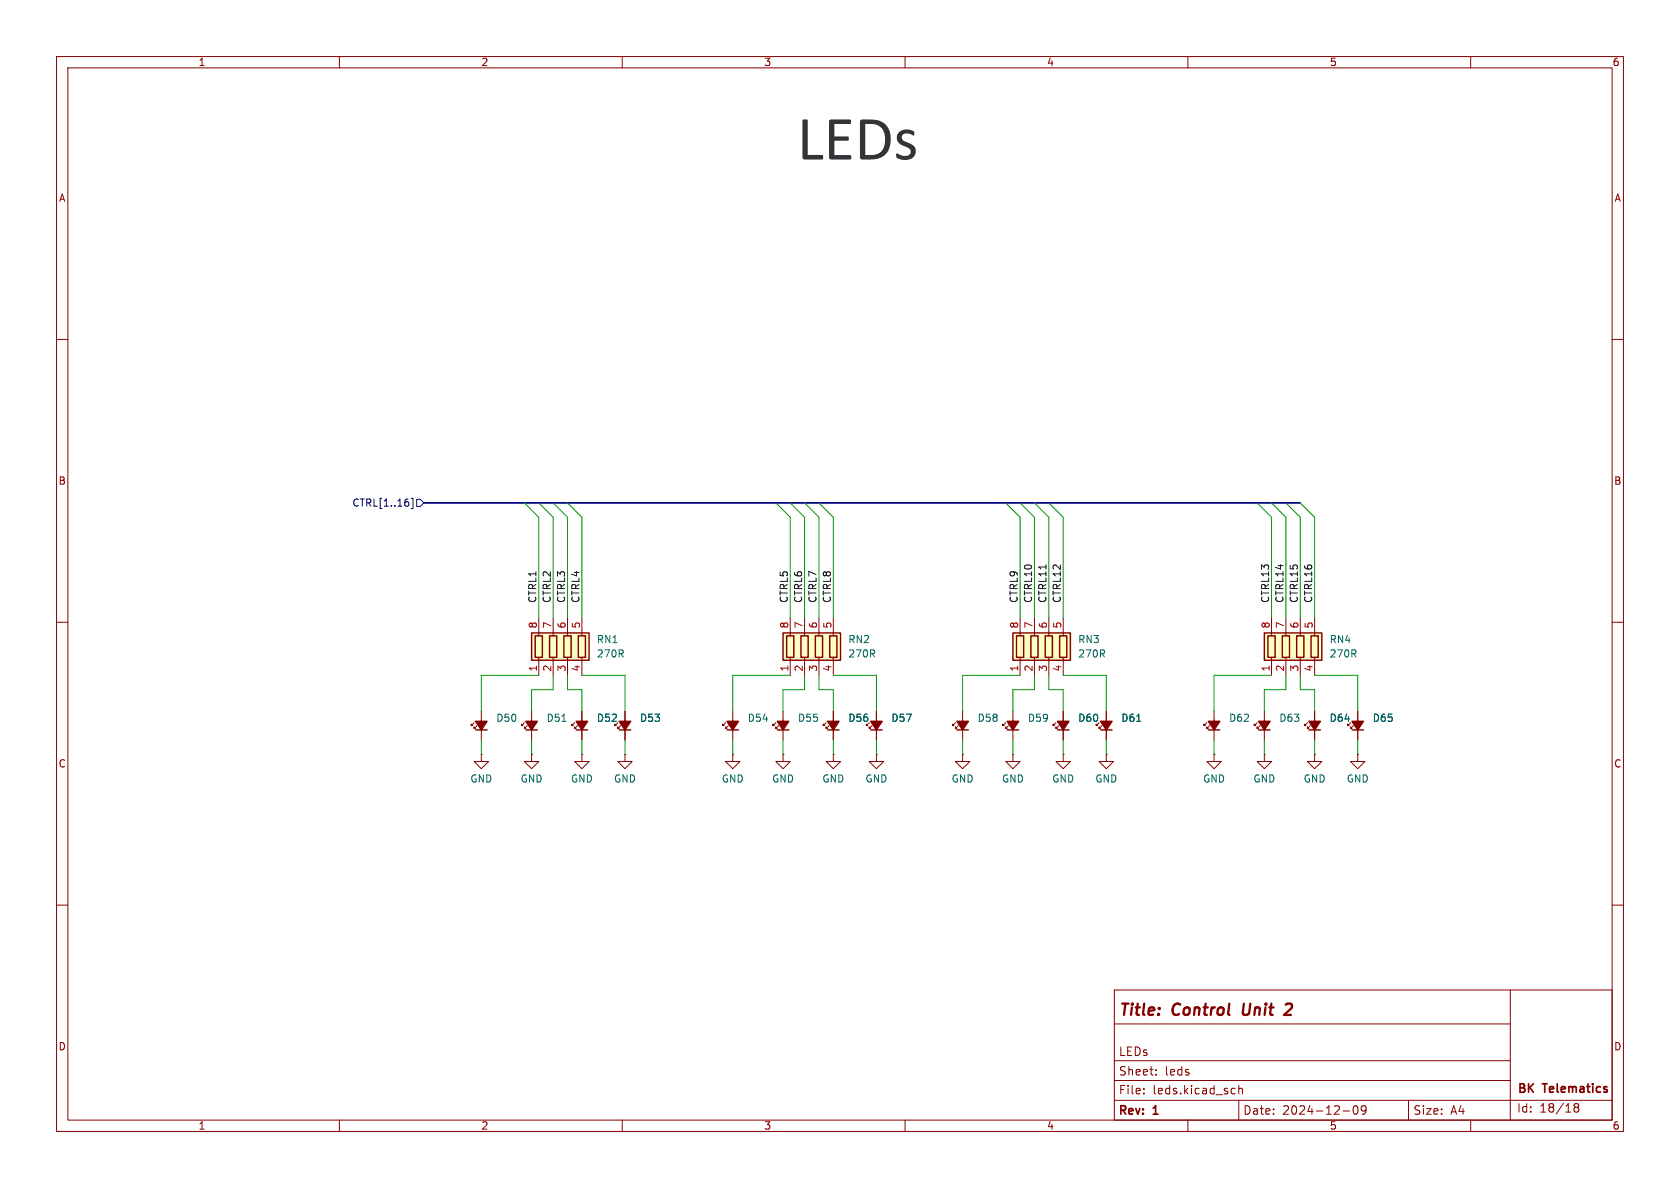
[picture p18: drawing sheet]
<svg xmlns="http://www.w3.org/2000/svg" width="297mm" height="210mm" viewBox="0 0 297 210" stroke-linecap="round" stroke-linejoin="round" font-family="sans-serif">
<defs><g id="words">
<text font-size="11.1" fill="#343434" x="140.9" y="30.5">LEDs</text>
<g font-size="2.8" fill="#840000">
<text x="197.7" y="180.1">Title:</text>
<text x="207.3" y="180.1">Control</text>
<text x="220.5" y="180.1">Unit</text>
<text x="228.8" y="180.1">2</text>
</g>
<g font-size="2.1" fill="#840000">
<text x="197.7" y="190.3">Sheet:</text>
<text x="197.7" y="186.9">LEDs</text>
<text x="205.9" y="190.3">leds</text>
<text x="197.6" y="197.5">Rev:</text>
<text x="197.7" y="193.7">File:</text>
<text x="203.8" y="193.7">leds.kicad_sch</text>
<text x="204" y="197.5">1</text>
<text x="219.7" y="197.3">Date:</text>
<text x="226.7" y="197.3">2024-12-09</text>
<text x="249.8" y="197.3">Size:</text>
<text x="256.4" y="197.3">A4</text>
<text x="268.1" y="196.9">Id:</text>
<text x="268.2" y="193.6">BK</text>
<text x="272.2" y="196.9">18/18</text>
<text x="272.9" y="193.6">Telematics</text>
</g>
<g font-size="1.8" fill="#840000">
<text x="35" y="11.9">1</text>
<text x="85" y="11.9">2</text>
<text x="135" y="11.9">3</text>
<text x="185" y="11.9">4</text>
<text x="235" y="11.9">5</text>
<text x="285" y="11.9">6</text>
<text x="10.3" y="35.9">A</text>
<text x="285.3" y="35.9">A</text>
<text x="10.3" y="85.9">B</text>
<text x="285.3" y="85.9">B</text>
<text x="10.3" y="135.9">C</text>
<text x="285.3" y="135.9">C</text>
<text x="10.3" y="185.9">D</text>
<text x="285.3" y="185.9">D</text>
<text x="35" y="199.9">1</text>
<text x="85" y="199.9">2</text>
<text x="135" y="199.9">3</text>
<text x="185" y="199.9">4</text>
<text x="235" y="199.9">5</text>
<text x="285" y="199.9">6</text>
</g>
<text font-size="1.8" fill="#000084" x="62.2" y="89.8">CTRL[1..16]</text>
<g font-size="1.8" fill="#0f0f0f">
<text x="94.9" y="106.7" transform="rotate(-90 94.9 106.7)">CTRL1</text>
<text x="97.4" y="106.7" transform="rotate(-90 97.4 106.7)">CTRL2</text>
<text x="100" y="106.7" transform="rotate(-90 100 106.7)">CTRL3</text>
<text x="102.5" y="106.7" transform="rotate(-90 102.5 106.7)">CTRL4</text>
<text x="139.4" y="106.7" transform="rotate(-90 139.4 106.7)">CTRL5</text>
<text x="141.9" y="106.7" transform="rotate(-90 141.9 106.7)">CTRL6</text>
<text x="144.4" y="106.7" transform="rotate(-90 144.4 106.7)">CTRL7</text>
<text x="147" y="106.7" transform="rotate(-90 147 106.7)">CTRL8</text>
<text x="180" y="106.7" transform="rotate(-90 180 106.7)">CTRL9</text>
<text x="182.5" y="106.7" transform="rotate(-90 182.5 106.7)">CTRL10</text>
<text x="185.1" y="106.7" transform="rotate(-90 185.1 106.7)">CTRL11</text>
<text x="187.6" y="106.7" transform="rotate(-90 187.6 106.7)">CTRL12</text>
<text x="224.4" y="106.7" transform="rotate(-90 224.4 106.7)">CTRL13</text>
<text x="227" y="106.7" transform="rotate(-90 227 106.7)">CTRL14</text>
<text x="229.5" y="106.7" transform="rotate(-90 229.5 106.7)">CTRL15</text>
<text x="232.1" y="106.7" transform="rotate(-90 232.1 106.7)">CTRL16</text>
</g>
<g font-size="1.8" fill="#a90000">
<text x="95" y="111.2" transform="rotate(-90 95 111.2)">8</text>
<text x="97.5" y="111.2" transform="rotate(-90 97.5 111.2)">7</text>
<text x="100.1" y="111.2" transform="rotate(-90 100.1 111.2)">6</text>
<text x="102.6" y="111.2" transform="rotate(-90 102.6 111.2)">5</text>
<text x="139.4" y="111.2" transform="rotate(-90 139.4 111.2)">8</text>
<text x="142" y="111.2" transform="rotate(-90 142 111.2)">7</text>
<text x="144.5" y="111.2" transform="rotate(-90 144.5 111.2)">6</text>
<text x="147.1" y="111.2" transform="rotate(-90 147.1 111.2)">5</text>
<text x="180.1" y="111.2" transform="rotate(-90 180.1 111.2)">8</text>
<text x="182.6" y="111.2" transform="rotate(-90 182.6 111.2)">7</text>
<text x="185.2" y="111.2" transform="rotate(-90 185.2 111.2)">6</text>
<text x="187.7" y="111.2" transform="rotate(-90 187.7 111.2)">5</text>
<text x="224.5" y="111.2" transform="rotate(-90 224.5 111.2)">8</text>
<text x="227.1" y="111.2" transform="rotate(-90 227.1 111.2)">7</text>
<text x="229.6" y="111.2" transform="rotate(-90 229.6 111.2)">6</text>
<text x="232.2" y="111.2" transform="rotate(-90 232.2 111.2)">5</text>
<text x="95" y="118.8" transform="rotate(-90 95 118.8)">1</text>
<text x="97.5" y="118.8" transform="rotate(-90 97.5 118.8)">2</text>
<text x="100.1" y="118.8" transform="rotate(-90 100.1 118.8)">3</text>
<text x="102.6" y="118.8" transform="rotate(-90 102.6 118.8)">4</text>
<text x="139.4" y="118.8" transform="rotate(-90 139.4 118.8)">1</text>
<text x="142" y="118.8" transform="rotate(-90 142 118.8)">2</text>
<text x="144.5" y="118.8" transform="rotate(-90 144.5 118.8)">3</text>
<text x="147.1" y="118.8" transform="rotate(-90 147.1 118.8)">4</text>
<text x="180.1" y="118.8" transform="rotate(-90 180.1 118.8)">1</text>
<text x="182.6" y="118.8" transform="rotate(-90 182.6 118.8)">2</text>
<text x="185.2" y="118.8" transform="rotate(-90 185.2 118.8)">3</text>
<text x="187.7" y="118.8" transform="rotate(-90 187.7 118.8)">4</text>
<text x="224.5" y="118.8" transform="rotate(-90 224.5 118.8)">1</text>
<text x="227.1" y="118.8" transform="rotate(-90 227.1 118.8)">2</text>
<text x="229.6" y="118.8" transform="rotate(-90 229.6 118.8)">3</text>
<text x="232.2" y="118.8" transform="rotate(-90 232.2 118.8)">4</text>
</g>
<g font-size="1.8" fill="#006464">
<text x="105.4" y="113.9">RN1</text>
<text x="149.9" y="113.9">RN2</text>
<text x="190.5" y="113.9">RN3</text>
<text x="235" y="113.9">RN4</text>
<text x="105.4" y="116.4">270R</text>
<text x="149.9" y="116.4">270R</text>
<text x="190.5" y="116.4">270R</text>
<text x="235" y="116.4">270R</text>
<text x="87.6" y="127.8">D50</text>
<text x="96.5" y="127.8">D51</text>
<text x="105.4" y="127.8">D52</text>
<text x="113" y="127.8">D53</text>
<text x="132.1" y="127.8">D54</text>
<text x="141" y="127.8">D55</text>
<text x="149.9" y="127.8">D56</text>
<text x="157.5" y="127.8">D57</text>
<text x="172.7" y="127.8">D58</text>
<text x="181.6" y="127.8">D59</text>
<text x="190.5" y="127.8">D60</text>
<text x="198.1" y="127.8">D61</text>
<text x="217.2" y="127.8">D62</text>
<text x="226.1" y="127.8">D63</text>
<text x="235" y="127.8">D64</text>
<text x="242.6" y="127.8">D65</text>
<text x="83.1" y="138.5">GND</text>
<text x="91.9" y="138.5">GND</text>
<text x="100.8" y="138.5">GND</text>
<text x="108.5" y="138.5">GND</text>
<text x="127.5" y="138.5">GND</text>
<text x="136.4" y="138.5">GND</text>
<text x="145.3" y="138.5">GND</text>
<text x="152.9" y="138.5">GND</text>
<text x="168.1" y="138.5">GND</text>
<text x="177" y="138.5">GND</text>
<text x="185.9" y="138.5">GND</text>
<text x="193.5" y="138.5">GND</text>
<text x="212.6" y="138.5">GND</text>
<text x="221.5" y="138.5">GND</text>
<text x="230.4" y="138.5">GND</text>
<text x="238" y="138.5">GND</text>
</g>
</g></defs>
<g fill="none" stroke="#840000" stroke-width=".18">
<path d="M10 10h277v190h-277zM12 12h273v186h-273zM60 10v2M110 10v2M160 10v2M210 10v2M260 10v2M10 60h2M285 60h2M10 110h2M285 110h2M101.6 127.8l-.5 .5v-.3v.3h.2"/>
<path d="M102.1 128.3l-.5 .5v-.3v.3h.3M102.9 125.7v5.1M109.2 127.8l-.5 .5v-.3v.3h.3M109.7 128.3l-.5 .5v-.3v.3h.3M110.5 133.4v1.2h1.3l-1.3 1.3-1.3-1.3h1.3M110.5 133.4h.1M110.5 125.7v5.1M129.5 133.4v1.2h1.3l-1.3 1.3-1.2-1.3h1.2M129.5 133.4h.1M137.2 127.8l-.5 .5v-.3v.3h.2M137.7 128.3l-.5 .5v-.3v.3h.2M138.4 125.7v5.1"/>
<path d="M146 127.8l-.5 .5v-.3v.3h.3M146.6 128.3l-.6 .5v-.3v.3h.3M147.3 133.4v1.2h1.3l-1.3 1.3-1.3-1.3h1.3M147.3 133.4h.1M147.3 125.7v5.1M168.9 127.8l-.5 .5v-.3v.3h.3M169.4 128.3l-.5 .5v-.3v.3h.3M170.2 125.7v5.1M10 160h2M197 175h88v23h-88zM267 175v23M285 160h2"/>
<path d="M60 198v2M110 198v2M160 198v2M197 194.5h88M197 191h70M197 187.5h70M197 181h70M202.2 193.2v.2M202.2 192.4v.2M204.4 189.9v.1M204.4 189.1v.2M210 198v2"/>
<path d="M217.9 192.4h.5M218.4 193.3l-.5 .1M219 192.5l.2-.1h.4v1M219 191.9v1.5M219 194.5v3.5M237.4 196.4h1.2M239.4 195.6l.2-.1a.81 .81 0 0 1 .6 .6 .81 .81 0 0 1-.3 .8l-.2 .1a.81 .81 0 0 1-.3-1.4zM241.5 196.1l-.3 .3h-.3l-.3-.3 .2-.6h.4l.2 .1a.99 .99 0 0 1-.3 1.4h-.3M249 194.5v3.5M260 198v2M278.5 195.7l-.2-.2 .2-.4 .5 .1 .1 .2-.3 .3M278.5 195.7l-.2 .3v.3l.2 .3 .5-.1 .1-.2-.1-.4-.2-.2"/>
<path d="M278.5 195.7h.3"/>
</g>
<path d="M219.9 177.4l-.2 1.6 .3 .4M228.1 177.4h-.5l-.3 .2M228.3 178.3l-1.3 1.1h1.2" fill="none" stroke="#840000" stroke-width=".4"/>
<path d="M101.9 129h2M109.5 129h2M137.4 129h2M146.3 129h2M169.2 129h2" fill="none" stroke="#840000" stroke-width=".25"/>
<g fill="#840000" stroke="#840000" stroke-width=".25">
<path d="M146.3 127.5h2l-1 1.5z"/>
<path d="M137.4 127.5h2l-1 1.5z"/>
<path d="M169.2 127.5h2l-1 1.5z"/>
<path d="M109.5 127.5h2l-1 1.5z"/>
<path d="M101.9 127.5h2l-1 1.5z"/>
</g>
<path d="M223.5 111.9h10.2v4.8h-10.2z" fill="#ffffc2"/>
<path d="M223.5 111.9h10.2v4.8h-10.2zM224.2 112.4h1.2v3.8h-1.2zM226.7 112.4h1.3v3.8h-1.3zM229.2 112.4h1.3v3.8h-1.3zM231.8 112.4h1.2v3.8h-1.2zM93 129h2" fill="none" stroke="#840000" stroke-width=".25"/>
<g fill="none" stroke="#840000" stroke-width=".18">
<path d="M224.8 109.2v3.2M224.8 116.2v3.2M227.3 109.2v3.2M227.3 116.2v3.2M229.9 109.2v3.2M229.9 116.2v3.2M232.4 109.2v3.2M232.4 116.2v3.2M92.7 127.8l-.5 .5v-.3v.3h.3M93.2 128.3l-.5 .5v-.3v.3h.3M94 125.7v5.1M102.9 133.4v1.2h1.2l-1.2 1.3-1.3-1.3h1.3"/>
<path d="M102.9 133.4h.1M138.4 133.4v1.2h1.3l-1.3 1.3-1.2-1.3h1.2M138.4 133.4h.1M170.2 133.4v1.2h1.2l-1.2 1.3-1.3-1.3h1.3M170.2 133.4h.1"/>
</g>
<path d="M93 127.5h2l-1 1.5z" fill="#840000" stroke="#840000" stroke-width=".25"/>
<path d="M99.4 127.5h.7" fill="none" stroke="#006464" stroke-width=".18"/>
<path d="M138.4 111.9h10.2v4.8h-10.2z" fill="#ffffc2"/>
<path d="M138.4 111.9h10.2v4.8h-10.2zM139.1 112.4h1.2v3.8h-1.2zM141.6 112.4h1.3v3.8h-1.3zM144.1 112.4h1.3v3.8h-1.3zM146.7 112.4h1.3v3.8h-1.3zM84.1 129h2M153.9 129h2.1M178.1 129h2M186.9 129h2.1" fill="none" stroke="#840000" stroke-width=".25"/>
<g fill="none" stroke="#840000" stroke-width=".18">
<path d="M139.7 109.2v3.2M139.7 116.2v3.2M142.2 109.2v3.2M142.2 116.2v3.2M144.8 109.2v3.2M144.8 116.2v3.2M147.3 109.2v3.2M147.3 116.2v3.2M83.8 127.8l-.5 .5v-.3v.3h.3M84.3 128.3l-.5 .5v-.3v.3h.3M85.1 133.4v1.2h1.3l-1.3 1.3-1.3-1.3h1.3M85.1 133.4h.1"/>
<path d="M85.1 125.7v5.1M94 133.4v1.2h1.2l-1.2 1.3-1.3-1.3h1.3M94 133.4h.1M153.7 127.8l-.5 .5v-.3v.3h.2M154.2 128.3l-.5 .5v-.3v.3h.2M154.9 133.4v1.2h1.3l-1.3 1.3-1.2-1.3h1.2M154.9 133.4h.1M154.9 125.7v5.1M177.8 127.8l-.5 .5v-.3v.3h.2M178.3 128.3l-.5 .5v-.3v.3h.3M179.1 125.7v5.1M186.7 127.8l-.5 .5v-.3v.3h.2"/>
<path d="M187.2 128.3l-.5 .5v-.3v.3h.2M188 133.4v1.2h1.2l-1.2 1.3-1.3-1.3h1.3M188 133.4h.1M188 125.7v5.1M214.6 133.4v1.2h1.3l-1.3 1.3-1.2-1.3h1.2M214.6 133.4h.1"/>
</g>
<g fill="#840000" stroke="#840000" stroke-width=".25">
<path d="M178.1 127.5h2l-1 1.5z"/>
<path d="M84.1 127.5h2l-1 1.5z"/>
<path d="M153.9 127.5h2.1l-1.1 1.5z"/>
<path d="M186.9 127.5h2.1l-1 1.5z"/>
</g>
<path d="M179.1 111.9h10.1v4.8h-10.1z" fill="#ffffc2"/>
<path d="M179.1 111.9h10.1v4.8h-10.1zM179.7 112.4h1.3v3.8h-1.3zM182.2 112.4h1.3v3.8h-1.3zM184.8 112.4h1.3v3.8h-1.3zM187.3 112.4h1.3v3.8h-1.3zM128.5 129h2.1M194.6 129h2M213.6 129h2M222.5 129h2M231.4 129h2M239 129h2" fill="none" stroke="#840000" stroke-width=".25"/>
<g fill="none" stroke="#840000" stroke-width=".18">
<path d="M180.3 109.2v3.2M180.3 116.2v3.2M182.9 109.2v3.2M182.9 116.2v3.2M185.4 109.2v3.2M185.4 116.2v3.2M188 109.2v3.2M188 116.2v3.2M128.3 127.8l-.5 .5v-.3v.3h.2M128.8 128.3l-.5 .5v-.3v.3h.2M129.5 125.7v5.1M179.1 133.4v1.2h1.2l-1.2 1.3-1.3-1.3h1.3"/>
<path d="M179.1 133.4h.1M194.3 127.8l-.5 .5v-.3v.3h.3M194.8 128.3l-.5 .5v-.3v.3h.3M195.6 133.4v1.2h1.2l-1.2 1.3-1.3-1.3h1.3M195.6 133.4h.1M195.6 125.7v5.1M213.4 127.8l-.5 .5v-.3v.3h.2M213.9 128.3l-.5 .5v-.3v.3h.2M214.6 125.7v5.1M222.2 127.8l-.5 .5v-.3v.3h.3M222.8 128.3l-.6 .5v-.3v.3h.3M223.5 125.7v5.1"/>
<path d="M231.1 127.8l-.5 .5v-.3v.3h.3M231.6 128.3l-.5 .5v-.3v.3h.3M232.4 133.4v1.2h1.3l-1.3 1.3-1.3-1.3h1.3M232.4 133.4h.1M232.4 125.7v5.1M239.3 128.3l-.5 .5v-.3v.3h.2M240 133.4v1.2h1.3l-1.3 1.3-1.2-1.3h1.2M240 133.4h.1M240 125.7v5.1"/>
</g>
<g fill="#840000" stroke="#840000" stroke-width=".25">
<path d="M213.6 127.5h2l-1 1.5z"/>
<path d="M222.5 127.5h2l-1 1.5z"/>
<path d="M128.5 127.5h2.1l-1.1 1.5z"/>
<path d="M239 127.5h2l-1 1.5z"/>
<path d="M231.4 127.5h2l-1 1.5z"/>
<path d="M194.6 127.5h2l-1 1.5z"/>
</g>
<path d="M201 127.5h.7" fill="none" stroke="#006464" stroke-width=".18"/>
<path d="M94 111.9h10.1v4.8h-10.1z" fill="#ffffc2"/>
<path d="M94 111.9h10.1v4.8h-10.1zM94.6 112.4h1.3v3.8h-1.3zM97.2 112.4h1.2v3.8h-1.2zM99.7 112.4h1.3v3.8h-1.3zM102.2 112.4h1.3v3.8h-1.3z" fill="none" stroke="#840000" stroke-width=".25"/>
<g fill="none" stroke="#840000" stroke-width=".18">
<path d="M95.2 109.2v3.2M95.2 116.2v3.2M97.8 109.2v3.2M97.8 116.2v3.2M100.3 109.2v3.2M100.3 116.2v3.2M102.9 109.2v3.2M102.9 116.2v3.2M102.9 125.7v1.8M102.9 129v1.8M110.5 125.7v1.8M110.5 129v1.8"/>
<path d="M147.3 125.7v1.8M147.3 129v1.8M154.9 125.7v1.8M154.9 129v1.8M188 125.7v1.8M188 129v1.8M195.6 125.7v1.8M195.6 129v1.8M223.5 133.4v1.2h1.3l-1.3 1.3-1.3-1.3h1.3M223.5 133.4h.1M232.4 125.7v1.8M232.4 129v1.8"/>
<path d="M240 125.7v1.8M240 129v1.8"/>
</g>
<path d="M72.2 88.8v.6M72.7 88.1h.3v1.8h-.3M73.7 88.3h.6l.6 .6-.6 .6h-.6z" fill="none" stroke="#000084" stroke-width=".18"/>
<path d="M74.9 88.9h155" fill="none" stroke="#000084" stroke-width=".3"/>
<g fill="none" stroke="#009600" stroke-width=".18">
<path d="M92.7 88.9l2.5 2.5v17.8M95.2 88.9l2.6 2.5v17.8M97.8 88.9l2.5 2.5v17.8M100.3 88.9l2.6 2.5v17.8M137.2 88.9l2.5 2.5v17.8M139.7 88.9l2.5 2.5v17.8M142.2 88.9l2.6 2.5v17.8M144.8 88.9l2.5 2.5v17.8M177.8 88.9l2.5 2.5v17.8M180.3 88.9l2.6 2.5v17.8M182.9 88.9l2.5 2.5v17.8M185.4 88.9l2.6 2.5v17.8"/>
<path d="M222.2 88.9l2.6 2.5v17.8M224.8 88.9l2.5 2.5v17.8M227.3 88.9l2.6 2.5v17.8M229.9 88.9l2.5 2.5v17.8M95.2 119.4h-10.1v6.3M97.8 119.4v2.5h-3.8v3.8M100.3 119.4v2.5h2.6v3.8M102.9 119.4h7.6v6.3M139.7 119.4h-10.2v6.3M142.2 119.4v2.5h-3.8v3.8M144.8 119.4v2.5h2.5v3.8M147.3 119.4h7.6v6.3"/>
<path d="M180.3 119.4h-10.1v6.3M182.9 119.4v2.5h-3.8v3.8M185.4 119.4v2.5h2.6v3.8M188 119.4h7.6v6.3M224.8 119.4h-10.2v6.3M227.3 119.4v2.5h-3.8v3.8M229.9 119.4v2.5h2.5v3.8M232.4 119.4h7.6v6.3M85.1 130.8v2.6M94 130.8v2.6M102.9 130.8v2.6M110.5 130.8v2.6"/>
<path d="M129.5 130.8v2.6M138.4 130.8v2.6M147.3 130.8v2.6M154.9 130.8v2.6M170.2 130.8v2.6M179.1 130.8v2.6M188 130.8v2.6M195.6 130.8v2.6M214.6 130.8v2.6M223.5 130.8v2.6M232.4 130.8v2.6M240 130.8v2.6"/>
</g>
<path d="M201 127.5h.7" fill="none" stroke="#006464" stroke-width=".18"/>
<use href="#words"/>
</svg>
